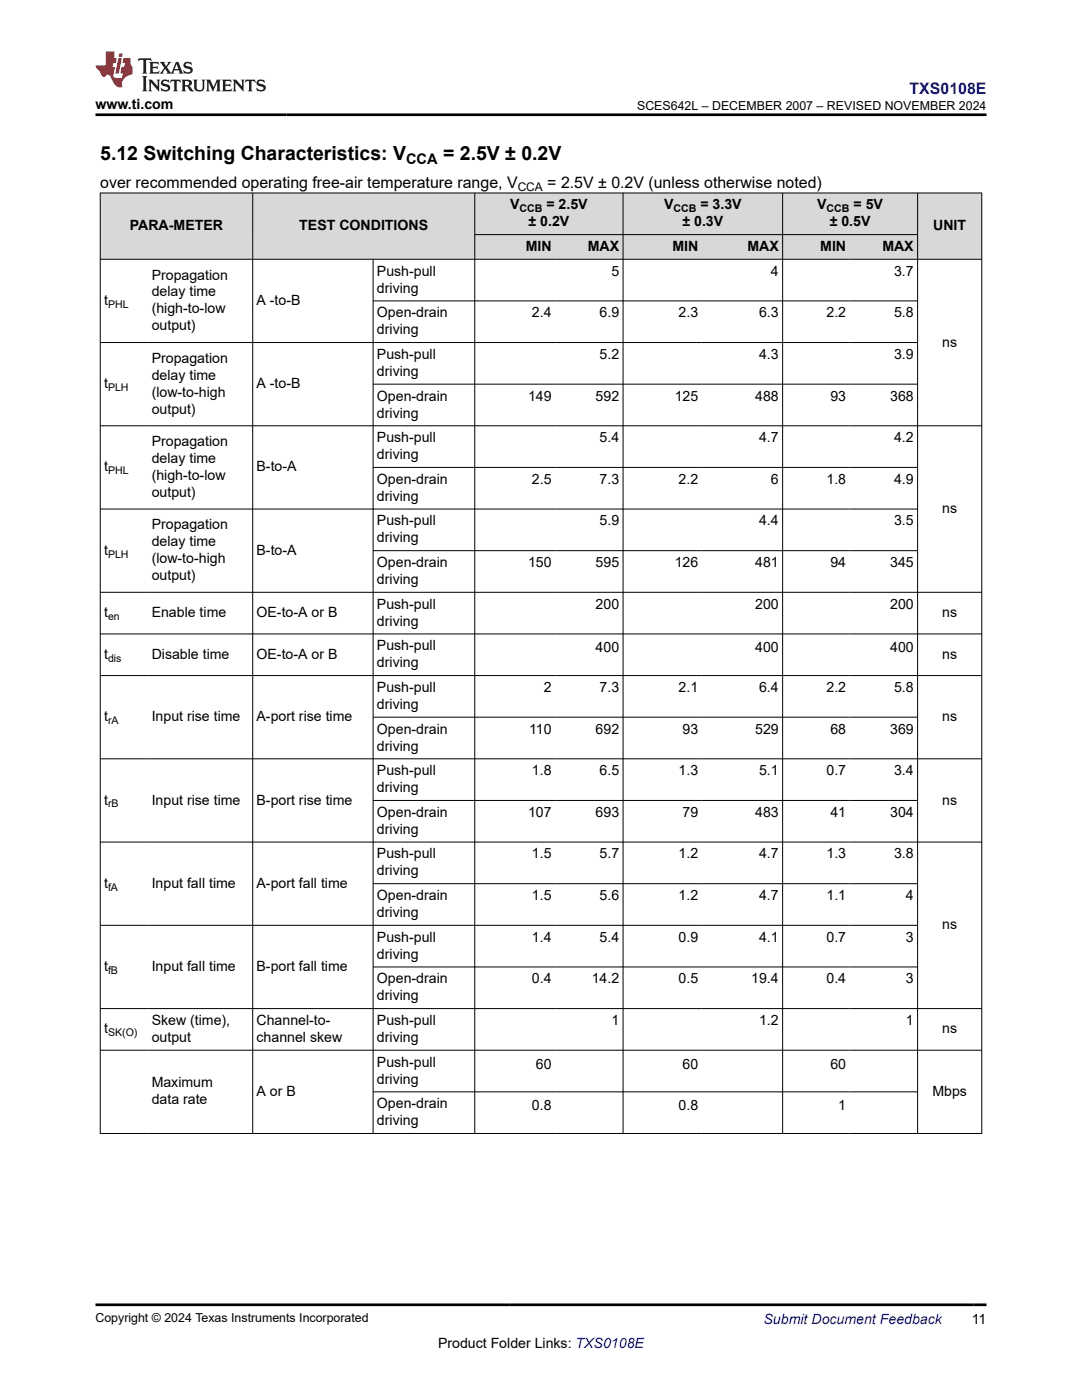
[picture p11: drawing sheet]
<svg xmlns="http://www.w3.org/2000/svg" width="216mm" height="279mm" viewBox="0 0 216 279" stroke-linecap="round" stroke-linejoin="round" font-family="sans-serif">
<defs><g id="words">
<g font-size="3.9">
<text x="20" y="32">5.12 Switching Characteristics: V</text>
<text x="88.4" y="32">= 2.5V ± 0.2V</text>
</g>
<text font-size="3.2" fill="#00f" x="181.5" y="18.7">TXS0108E</text>
<g font-size="3.2">
<text x="20" y="37.5">over recommended operating free-air temperature range, V</text>
<text x="109.2" y="37.5">= 2.5V ± 0.2V (unless otherwise noted)</text>
</g>
<text font-size="2.9" x="81" y="32.8">CCA</text>
<g font-size="2.8">
<text x="19" y="21.8">www.ti.com</text>
<text x="101.8" y="41.8">V</text>
<text x="109" y="41.8">= 2.5V</text>
<text x="132.5" y="41.8">V</text>
<text x="139.8" y="41.8">= 3.3V</text>
<text x="163.1" y="41.8">V</text>
<text x="170.3" y="41.8">= 5V</text>
<text x="25.9" y="45.9">PARA-METER</text>
<text x="59.7" y="45.9">TEST CONDITIONS</text>
<text x="105.5" y="45.2">± 0.2V</text>
<text x="136.2" y="45.2">± 0.3V</text>
<text x="165.6" y="45.2">± 0.5V</text>
<text x="186.2" y="45.9">UNIT</text>
<text x="104.9" y="50.1">MIN</text>
<text x="117.3" y="50.1">MAX</text>
<text x="134.2" y="50.1">MIN</text>
<text x="149.1" y="50.1">MAX</text>
<text x="163.7" y="50.1">MIN</text>
<text x="176.1" y="50.1">MAX</text>
<text x="30.3" y="55.8">Propagation</text>
<text x="30.3" y="59.2">delay time</text>
<text x="75.2" y="55">Push-pull</text>
<text x="75.2" y="58.4">driving</text>
<text x="122" y="55">5</text>
<text x="153.8" y="55">4</text>
<text x="178.4" y="55">3.7</text>
<text x="20.8" y="60.9">t</text>
<text x="30.3" y="62.6">(high-to-low</text>
<text x="30.3" y="65.9">output)</text>
<text x="51.2" y="60.9">A -to-B</text>
<text x="75.2" y="63.3">Open-drain</text>
<text x="106.1" y="63.3">2.4</text>
<text x="119.6" y="63.3">6.9</text>
<text x="135.4" y="63.3">2.3</text>
<text x="151.5" y="63.3">6.3</text>
<text x="164.9" y="63.3">2.2</text>
<text x="178.4" y="63.3">5.8</text>
<text x="75.2" y="66.7">driving</text>
<text x="75.2" y="71.6">Push-pull</text>
<text x="119.6" y="71.6">5.2</text>
<text x="151.5" y="71.6">4.3</text>
<text x="178.4" y="71.6">3.9</text>
<text x="188" y="69.2">ns</text>
<text x="20.8" y="77.5">t</text>
<text x="30.3" y="72.4">Propagation</text>
<text x="30.3" y="75.8">delay time</text>
<text x="51.2" y="77.5">A -to-B</text>
<text x="75.2" y="75">driving</text>
<text x="30.3" y="79.2">(low-to-high</text>
<text x="30.3" y="82.6">output)</text>
<text x="75.2" y="79.9">Open-drain</text>
<text x="75.2" y="83.3">driving</text>
<text x="105.4" y="79.9">149</text>
<text x="118.9" y="79.9">592</text>
<text x="134.6" y="79.9">125</text>
<text x="150.7" y="79.9">488</text>
<text x="165.7" y="79.9">93</text>
<text x="177.6" y="79.9">368</text>
<text x="30.3" y="89">Propagation</text>
<text x="75.2" y="88.2">Push-pull</text>
<text x="119.6" y="88.2">5.4</text>
<text x="151.5" y="88.2">4.7</text>
<text x="178.4" y="88.2">4.2</text>
<text x="20.8" y="94.1">t</text>
<text x="30.3" y="92.4">delay time</text>
<text x="30.3" y="95.8">(high-to-low</text>
<text x="51.2" y="94.1">B-to-A</text>
<text x="75.2" y="91.6">driving</text>
<text x="30.3" y="99.2">output)</text>
<text x="75.2" y="96.6">Open-drain</text>
<text x="75.2" y="99.9">driving</text>
<text x="106.1" y="96.6">2.5</text>
<text x="119.6" y="96.6">7.3</text>
<text x="135.4" y="96.6">2.2</text>
<text x="153.8" y="96.6">6</text>
<text x="164.9" y="96.6">1.8</text>
<text x="178.4" y="96.6">4.9</text>
<text x="30.3" y="105.6">Propagation</text>
<text x="75.2" y="104.9">Push-pull</text>
<text x="119.6" y="104.9">5.9</text>
<text x="151.5" y="104.9">4.4</text>
<text x="178.4" y="104.9">3.5</text>
<text x="188" y="102.4">ns</text>
<text x="20.8" y="110.7">t</text>
<text x="30.3" y="109">delay time</text>
<text x="30.3" y="112.4">(low-to-high</text>
<text x="51.2" y="110.7">B-to-A</text>
<text x="75.2" y="113.2">Open-drain</text>
<text x="75.2" y="108.3">driving</text>
<text x="105.4" y="113.2">150</text>
<text x="118.9" y="113.2">595</text>
<text x="134.6" y="113.2">126</text>
<text x="150.7" y="113.2">481</text>
<text x="165.7" y="113.2">94</text>
<text x="177.6" y="113.2">345</text>
<text x="30.3" y="115.8">output)</text>
<text x="75.2" y="116.6">driving</text>
<text x="20.8" y="123.2">t</text>
<text x="30.3" y="123.2">Enable time</text>
<text x="51.2" y="123.2">OE-to-A or B</text>
<text x="75.2" y="121.5">Push-pull</text>
<text x="75.2" y="124.9">driving</text>
<text x="118.9" y="121.5">200</text>
<text x="150.7" y="121.5">200</text>
<text x="177.6" y="121.5">200</text>
<text x="188" y="123.2">ns</text>
<text x="20.8" y="131.5">t</text>
<text x="30.3" y="131.5">Disable time</text>
<text x="51.2" y="131.5">OE-to-A or B</text>
<text x="75.2" y="129.8">Push-pull</text>
<text x="118.9" y="130.2">400</text>
<text x="150.7" y="130.2">400</text>
<text x="177.6" y="130.2">400</text>
<text x="188" y="131.5">ns</text>
<text x="75.2" y="133.2">driving</text>
<text x="20.8" y="143.9">t</text>
<text x="30.3" y="143.9">Input rise time</text>
<text x="51.2" y="143.9">A-port rise time</text>
<text x="75.2" y="138.1">Push-pull</text>
<text x="75.2" y="141.5">driving</text>
<text x="108.5" y="138.1">2</text>
<text x="119.6" y="138.1">7.3</text>
<text x="135.4" y="138.1">2.1</text>
<text x="151.5" y="138.1">6.4</text>
<text x="164.9" y="138.1">2.2</text>
<text x="178.4" y="138.1">5.8</text>
<text x="188" y="143.9">ns</text>
<text x="75.2" y="146.4">Open-drain</text>
<text x="75.2" y="149.8">driving</text>
<text x="105.6" y="146.4">110</text>
<text x="118.9" y="146.4">692</text>
<text x="136.2" y="146.4">93</text>
<text x="150.7" y="146.4">529</text>
<text x="165.7" y="146.4">68</text>
<text x="177.6" y="146.4">369</text>
<text x="75.2" y="154.7">Push-pull</text>
<text x="106.1" y="154.7">1.8</text>
<text x="119.6" y="154.7">6.5</text>
<text x="135.4" y="154.7">1.3</text>
<text x="151.5" y="154.7">5.1</text>
<text x="164.9" y="154.7">0.7</text>
<text x="178.4" y="154.7">3.4</text>
<text x="20.8" y="160.6">t</text>
<text x="30.3" y="160.6">Input rise time</text>
<text x="51.2" y="160.6">B-port rise time</text>
<text x="75.2" y="158.1">driving</text>
<text x="188" y="160.6">ns</text>
<text x="75.2" y="163">Open-drain</text>
<text x="75.2" y="166.4">driving</text>
<text x="105.4" y="163">107</text>
<text x="118.9" y="163">693</text>
<text x="136.2" y="163">79</text>
<text x="150.7" y="163">483</text>
<text x="165.7" y="163">41</text>
<text x="177.6" y="163">304</text>
<text x="75.2" y="171.3">Push-pull</text>
<text x="106.1" y="171.3">1.5</text>
<text x="119.6" y="171.3">5.7</text>
<text x="135.4" y="171.3">1.2</text>
<text x="151.5" y="171.3">4.7</text>
<text x="164.9" y="171.3">1.3</text>
<text x="178.4" y="171.3">3.8</text>
<text x="20.8" y="177.2">t</text>
<text x="30.3" y="177.2">Input fall time</text>
<text x="51.2" y="177.2">A-port fall time</text>
<text x="75.2" y="179.6">Open-drain</text>
<text x="75.2" y="174.7">driving</text>
<text x="106.1" y="179.6">1.5</text>
<text x="119.6" y="179.6">5.6</text>
<text x="135.4" y="179.6">1.2</text>
<text x="151.5" y="179.6">4.7</text>
<text x="164.9" y="179.6">1.1</text>
<text x="180.8" y="179.6">4</text>
<text x="75.2" y="183">driving</text>
<text x="188" y="185.5">ns</text>
<text x="75.2" y="187.9">Push-pull</text>
<text x="75.2" y="191.3">driving</text>
<text x="106.1" y="187.9">1.4</text>
<text x="119.6" y="187.9">5.4</text>
<text x="135.4" y="187.9">0.9</text>
<text x="151.5" y="187.9">4.1</text>
<text x="164.9" y="187.9">0.7</text>
<text x="180.8" y="187.9">3</text>
<text x="20.8" y="193.8">t</text>
<text x="30.3" y="193.8">Input fall time</text>
<text x="51.2" y="193.8">B-port fall time</text>
<text x="75.2" y="196.3">Open-drain</text>
<text x="106.1" y="196.3">0.4</text>
<text x="118.1" y="196.3">14.2</text>
<text x="135.4" y="196.3">0.5</text>
<text x="149.9" y="196.3">19.4</text>
<text x="164.9" y="196.3">0.4</text>
<text x="180.8" y="196.3">3</text>
<text x="75.2" y="199.6">driving</text>
<text x="20.8" y="206.3">t</text>
<text x="30.3" y="204.6">Skew (time),</text>
<text x="30.3" y="207.9">output</text>
<text x="51.2" y="204.6">Channel-to-</text>
<text x="51.2" y="207.9">channel skew</text>
<text x="75.2" y="204.6">Push-pull</text>
<text x="75.2" y="207.9">driving</text>
<text x="122" y="204.6">1</text>
<text x="151.5" y="204.6">1.2</text>
<text x="180.8" y="204.6">1</text>
<text x="188" y="206.3">ns</text>
<text x="75.2" y="212.9">Push-pull</text>
<text x="106.9" y="213.3">60</text>
<text x="136.2" y="213.3">60</text>
<text x="165.7" y="213.3">60</text>
<text x="30.3" y="217">Maximum</text>
<text x="30.3" y="220.4">data rate</text>
<text x="51.2" y="218.7">A or B</text>
<text x="75.2" y="221.2">Open-drain</text>
<text x="75.2" y="216.3">driving</text>
<text x="106.1" y="221.6">0.8</text>
<text x="135.4" y="221.6">0.8</text>
<text x="167.3" y="221.6">1</text>
<text x="186.1" y="218.7">Mbps</text>
<text x="75.2" y="224.6">driving</text>
<text x="87.4" y="269">Product Folder Links: TXS0108E</text>
<text x="193.9" y="264.2">11</text>
</g>
<text font-size="2.8" fill="#00f" x="152.4" y="264.2">Submit Document Feedback</text>
<g font-size="2.5">
<text x="127.1" y="21.9">SCES642L – DECEMBER 2007 – REVISED NOVEMBER 2024</text>
<text x="19" y="263.9">Copyright © 2024 Texas Instruments Incorporated</text>
</g>
<text font-size="2.4" x="103.3" y="38.1">CCA</text>
<g font-size="2.1">
<text x="103.7" y="42.4">CCB</text>
<text x="134.4" y="42.4">CCB</text>
<text x="164.9" y="42.4">CCB</text>
<text x="21.6" y="61.4">PHL</text>
<text x="21.6" y="78">PLH</text>
<text x="21.6" y="94.7">PHL</text>
<text x="21.6" y="111.3">PLH</text>
<text x="21.6" y="123.7">en</text>
<text x="21.6" y="132">dis</text>
<text x="21.6" y="144.5">rA</text>
<text x="21.6" y="161.1">rB</text>
<text x="21.6" y="177.7">fA</text>
<text x="21.6" y="194.4">fB</text>
<text x="21.6" y="206.8">SK(O)</text>
</g>
</g></defs>
<g fill="#d8d8d8">
<path d="M20 38.5h175.9v8.3h-175.9z" fill-rule="evenodd"/>
<path d="M20.1 38.6h30.3v13.1h-30.3z" fill-rule="evenodd"/>
<path d="M50.5 38.6h44.2v13.1h-44.2z" fill-rule="evenodd"/>
<path d="M94.8 38.6h29.5v8.2h-29.5z" fill-rule="evenodd"/>
<path d="M124.4 38.6h31.7v8.2h-31.7z" fill-rule="evenodd"/>
<path d="M156.2 38.6h26.8v8.2h-26.8z" fill-rule="evenodd"/>
<path d="M183.2 38.6h12.6v13.1h-12.6z" fill-rule="evenodd"/>
<path d="M94.8 46.9h16v4.8h-16z" fill-rule="evenodd"/>
<path d="M110.8 46.9h13.5v4.8h-13.5z" fill-rule="evenodd"/>
<path d="M124.4 46.9h15.6v4.8h-15.6z" fill-rule="evenodd"/>
<path d="M140 46.9h16.1v4.8h-16.1z" fill-rule="evenodd"/>
<path d="M156.2 46.9h13.3v4.8h-13.3z" fill-rule="evenodd"/>
<path d="M169.5 46.9h13.5v4.8h-13.5z" fill-rule="evenodd"/>
</g>
<g fill="none" stroke="#000" stroke-width=".2">
<path d="M19.9 38.5h176.1M20 38.5v187.8M50.4 38.5v187.8M94.7 38.5v187.8M124.3 38.5v187.8M156.2 38.5v187.8M183.1 38.5v187.8M195.9 38.5v187.8M19.9 51.7h176.1M74.4 51.7v174.6M94.7 46.8h88.5M74.4 60.1h108.8"/>
<path d="M74.4 76.7h108.8M183.2 68.4h-163.3M74.4 93.3h108.8M196 85h-176.1M74.4 109.9h108.8M183.2 101.6h-163.3M196 118.2h-176.1M19.9 126.5h176.1M19.9 134.8h176.1M19.9 151.4h176.1M74.4 143.1h108.8M74.4 159.7h108.8"/>
<path d="M19.9 168.1h176.1M74.4 176.4h108.8M74.4 193h108.8M183.2 184.7h-163.3M19.9 209.6h176.1M74.4 217.9h108.8M196 201.3h-176.1M19.9 226.2h176.1"/>
</g>
<path d="M27.7 11.6l-.2 .6 .5-.2h.6v.1v2.2l-.2 .4h1l-.2-.4v-2.2v-.1h.5l.5 .2-.1-.6zM29.8 12.4l.2 .3v1.6l-.2 .4h1.9l.1-.6a1.08 1.08 0 0 1-1.3 .2v-.7h.6l.4 .2v-.7l-.4 .2h-.6v-.5l.2-.2a1 1 0 0 1 1 .3l-.1-.5zM31.8 12.4l1 1.1-1 1.2h.9l-.2-.2 .4-.8 .5 .8-.2 .2h1.6l-.2-.2 .1-.5h1l.1 .5-.1 .2h.9l-.2-.4-.8-1.9h-.5l-1 2.1-.8-1.1 .9-1h-.8l.2 .2-.5 .6-.3-.6 .1-.2zM35.2 12.8l.4 1h-.8zM36.8 12.5a.65 .65 0 0 0-.2 .7 .65 .65 0 0 0 .6 .5l.7 .1 .1 .3a.79 .79 0 0 1-.7 .4 .79 .79 0 0 1-.7-.5l.1 .7 .2-.1a.93 .93 0 0 0 1.1 0 .93 .93 0 0 0 .4-.9 1.46 1.46 0 0 0-1.2-.6l-.1-.3a1.09 1.09 0 0 1 1.2 .2l-.2-.6-.1 .1-.6-.2zM28.4 15.2l.2 .4v2.2l-.2 .4h1l-.2-.4v-2.2l.2-.4zM29.6 15.9l.2 .4v1.5l-.2 .4h.8l-.3-.4v-1.3l1.7 1.8v-2l.2-.4h-.8l.2 .2 .1 1.1-1.2-1.3zM32.3 16a.65 .65 0 0 0-.2 .8 .65 .65 0 0 0 .7 .4l.6 .2 .1 .2a.79 .79 0 0 1-.7 .4 .79 .79 0 0 1-.7-.5l.1 .7 .2-.1a.93 .93 0 0 0 1.1 .1 .93 .93 0 0 0 .4-1 1.46 1.46 0 0 0-1.2-.5l-.1-.4a1.09 1.09 0 0 1 1.2 .2l-.2-.6-.1 .1-.6-.1zM34.1 15.9l-.1 .6a.63 .63 0 0 1 .7-.3l.1 1.6-.3 .4h1l-.2-.4v-1.6a.66 .66 0 0 1 .8 .3l-.1-.6zM36.2 15.9l.2 .4v1.5l-.2 .4h.9l-.2-.2v-.7h.5l.1 .2a.79 .79 0 0 0 1.2 .6l-1-.9a.61 .61 0 0 0 .6-.6 .61 .61 0 0 0-.5-.7zM36.9 16.2h.2a.47 .47 0 0 1 .5 .1 .47 .47 0 0 1 .1 .5l-.2 .1-.6 .1zM38.5 15.9l.2 .2a2.27 2.27 0 0 0 .4 2 1.04 1.04 0 0 0 1.7-.7v-1.3l.2-.2h-.8l.2 .4v1.1a.6 .6 0 0 1-.6 .6 .6 .6 0 0 1-.6-.6v-1.1l.3-.4zM41.1 15.9l.2 .4v1.5l-.2 .4h.7l-.2-.4v-1.4l.9 1.9 .8-1.9v1.4l-.2 .4h1l-.3-.4v-1.5l.3-.4h-.8l-.7 1.5-.7-1.5zM44.3 15.9l.2 .4v1.5l-.2 .4h1.9l.1-.6a1.09 1.09 0 0 1-1.3 .2v-.7h.6l.4 .2v-.6l-.4 .2h-.6v-.6l.2-.1a1.01 1.01 0 0 1 1 .3l-.1-.6zM46.4 15.9l.3 .4v1.5l-.3 .4h.8l-.2-.4v-1.3l1.6 1.8v-2l.2-.4h-.7l.2 .2v1.1l-1.2-1.3zM49 15.9l-.1 .6a.63 .63 0 0 1 .8-.3v1.6l-.3 .4h1l-.2-.4v-1.6a.66 .66 0 0 1 .8 .3l-.1-.6zM51.4 16a.65 .65 0 0 0-.2 .8 .65 .65 0 0 0 .6 .4l.6 .2 .2 .2a.79 .79 0 0 1-.8 .4 .79 .79 0 0 1-.6-.5l.1 .7 .2-.1a.93 .93 0 0 0 1 .1 .93 .93 0 0 0 .5-1 1.46 1.46 0 0 0-1.3-.5l-.1-.4a1.09 1.09 0 0 1 1.3 .2l-.2-.6-.2 .1-.5-.1z" fill="#231f20"/>
<path d="M21.1 10.3v2.7h-2.1l.1 .4 .9 1a.95 .95 0 0 0 .9 .9 .59 .59 0 0 1 .6-.4 .59 .59 0 0 1 .5 .3l.4 .8a1.59 1.59 0 0 0 2.1 1.4 1.61 1.61 0 0 1 1-2.3l1-.3-.1-1.5a1.59 1.59 0 0 1-.4-1.7h-1.4l-.2 .9h.5l-.1 .9h-.5l-.2 .9v.3l.4 .1-.2 .9h-.6a.73 .73 0 0 1-1.1-.7l.3-1.5h-.5l.2-.9h.5l.2-.9h-.5v-1.3zM23.6 11.6l-.6 3.1h.7l.6-3.1zM23.8 10.7l-.1 .6h.7l.1-.6z" fill="#ed1c24"/>
<path d="M19 22.9h177.8M19 260.4h177.8" fill="none" stroke="#000" stroke-width=".53"/>
<use href="#words"/>
</svg>
